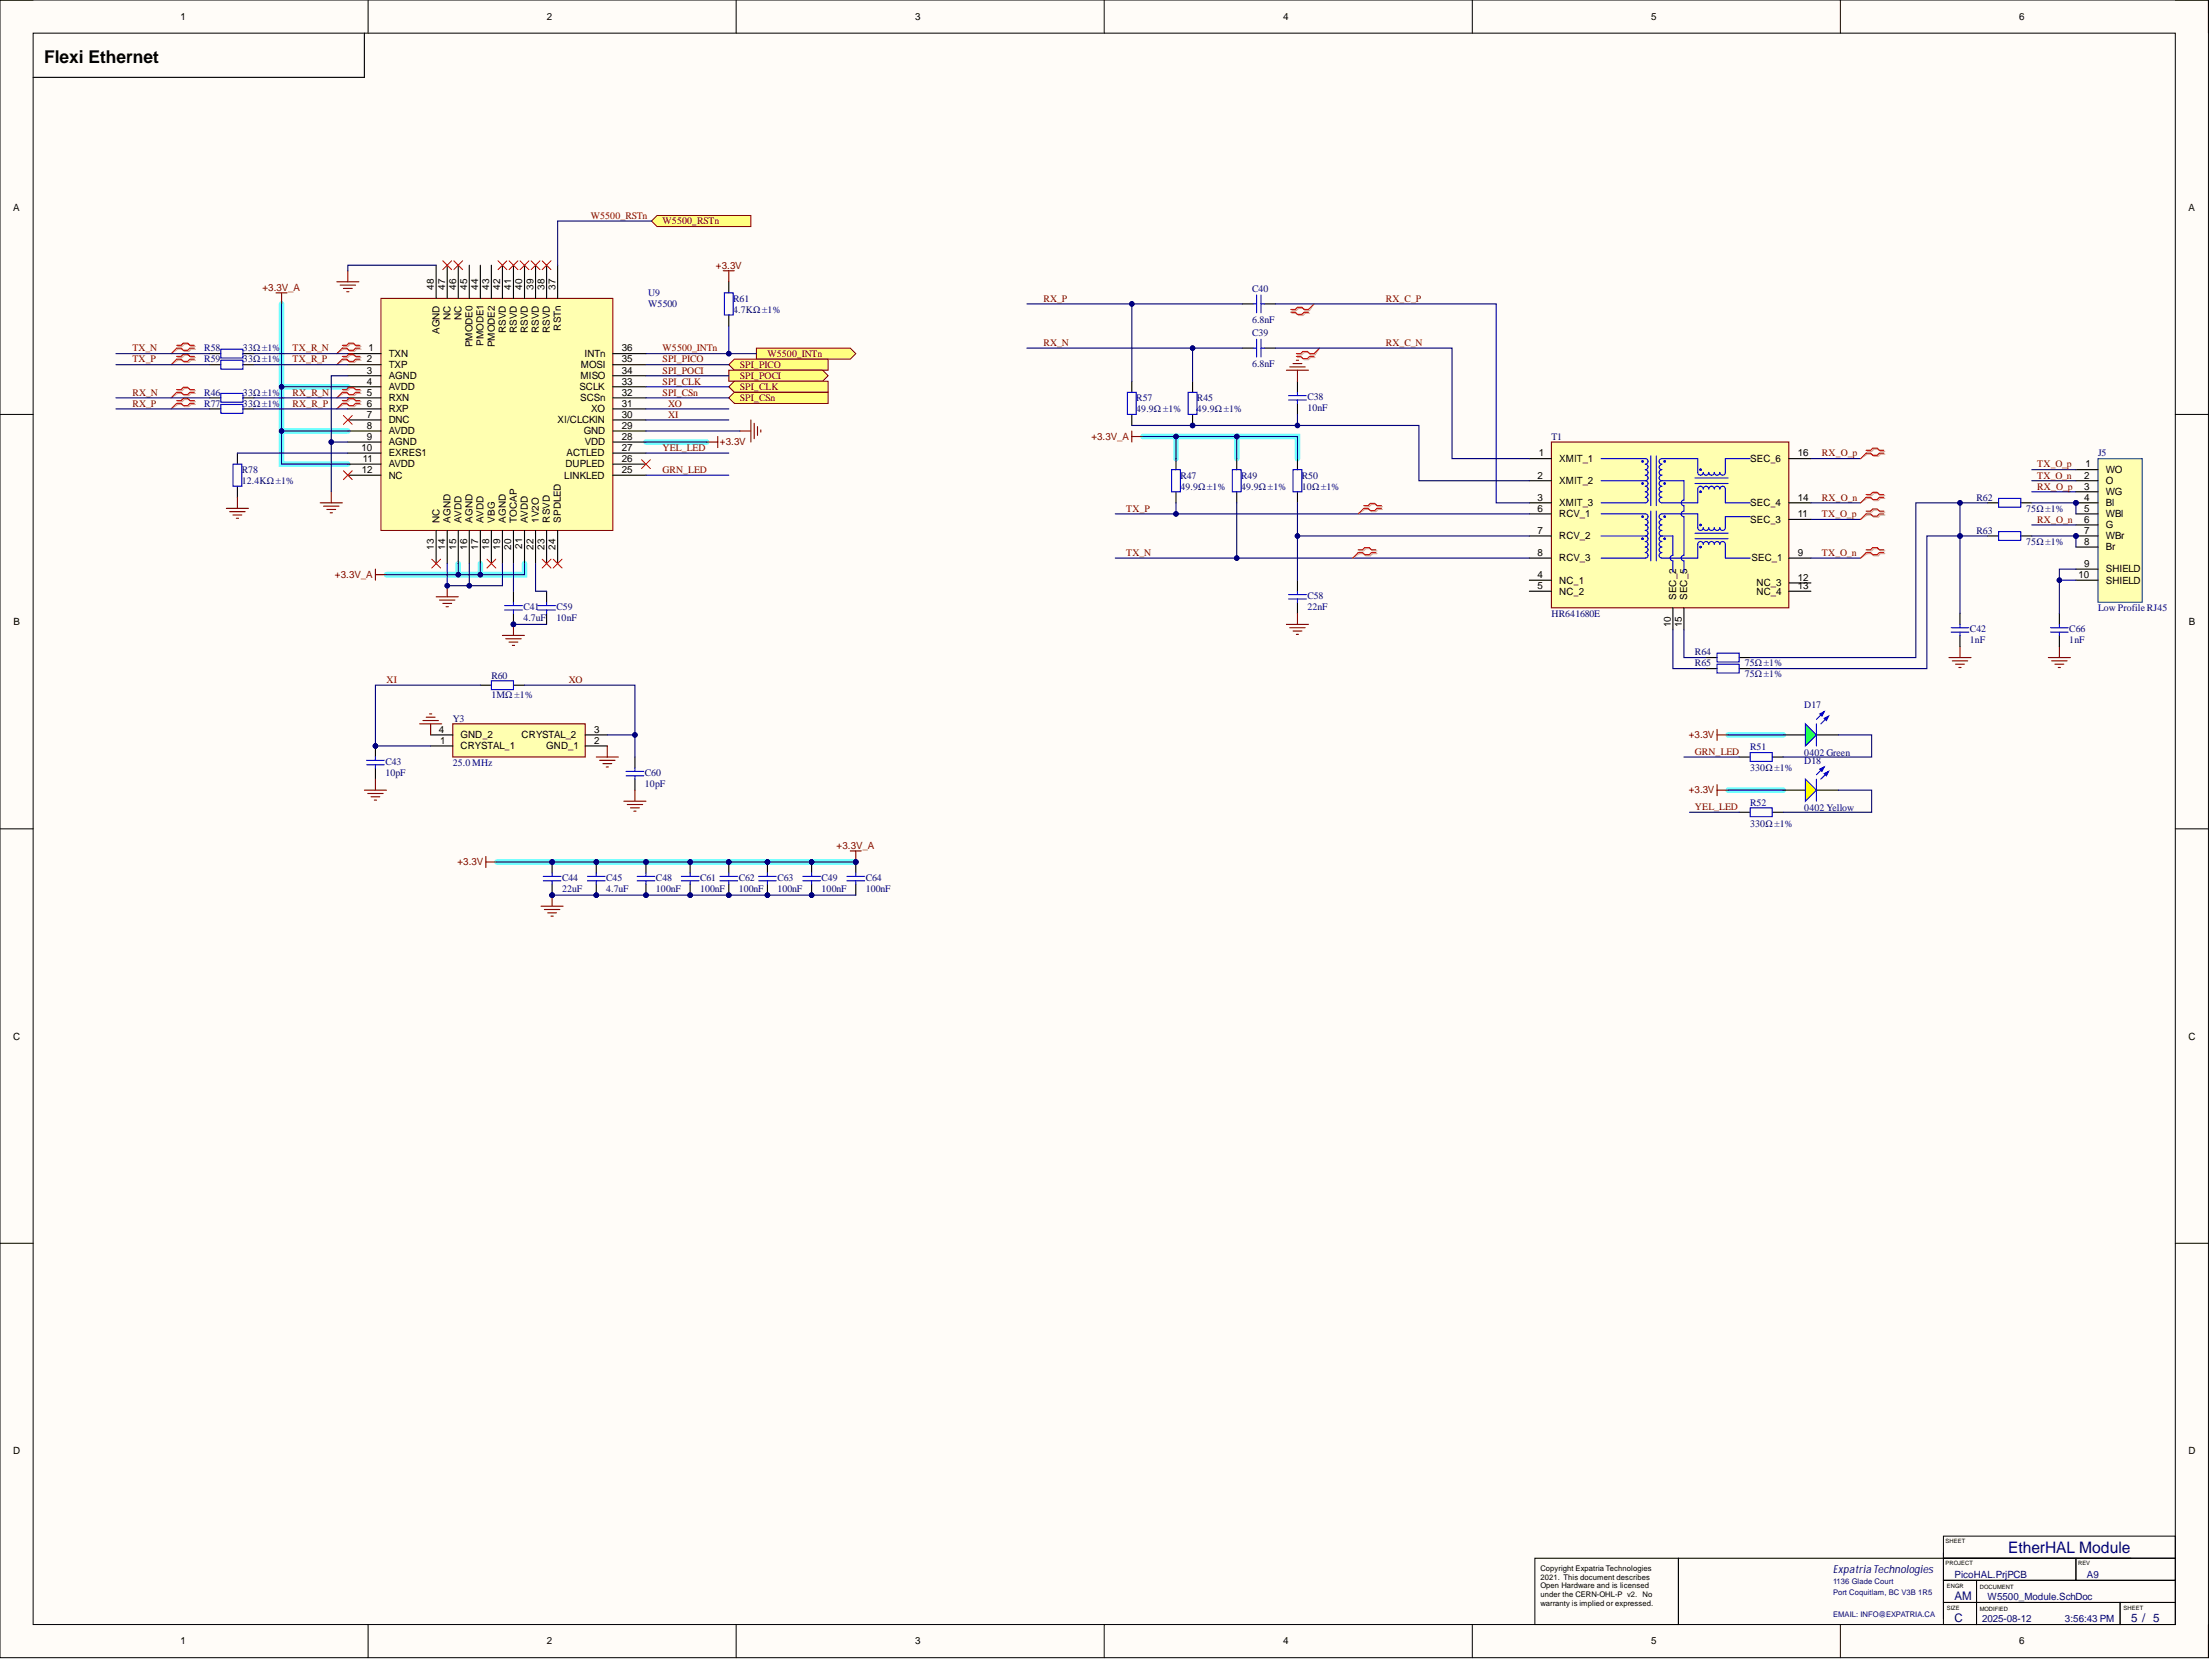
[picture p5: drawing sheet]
<svg xmlns="http://www.w3.org/2000/svg" width="508mm" height="381mm" viewBox="0 0 508 381" stroke-linecap="round" stroke-linejoin="round" font-family="sans-serif">
<defs><g id="words">
<text font-size="4.1" x="10.1" y="14.4">Flexi Ethernet</text>
<text font-size="3.6" fill="#000080" x="461.1" y="356.4">EtherHAL Module</text>
<g font-size="2.7" fill="#000080">
<text x="448.7" y="367.2">AM</text>
<text x="448.7" y="372.3">C</text>
<text x="489.3" y="372.3">5 / 5</text>
</g>
<text font-size="2.6" fill="#000080" x="420.9" y="360.9">ExpatriaTechnologies</text>
<g font-size="2.3">
<text x="41.4" y="4.6">1</text>
<text x="125.6" y="4.6">2</text>
<text x="210.1" y="4.6">3</text>
<text x="294.6" y="4.6">4</text>
<text x="379.1" y="4.6">5</text>
<text x="463.6" y="4.6">6</text>
<text x="3" y="48.4">A</text>
<text x="502.5" y="48.4">A</text>
<text x="84.3" y="83.2">2</text>
<text x="84.6" y="80.7">1</text>
<text x="89.2" y="81.9">TXN</text>
<text x="134.2" y="81.9">INTn</text>
<text x="142.7" y="83.2">35</text>
<text x="142.7" y="80.7">36</text>
<text x="84.3" y="85.7">3</text>
<text x="84.3" y="88.3">4</text>
<text x="89.2" y="84.5">TXP</text>
<text x="89.2" y="87">AGND</text>
<text x="89.2" y="89.5">AVDD</text>
<text x="133" y="89.5">SCLK</text>
<text x="133.3" y="87">MISO</text>
<text x="133.4" y="84.5">MOSI</text>
<text x="142.7" y="88.3">33</text>
<text x="142.7" y="85.7">34</text>
<text x="84.3" y="90.8">5</text>
<text x="84.3" y="93.3">6</text>
<text x="84.3" y="95.9">7</text>
<text x="89.2" y="92.1">RXN</text>
<text x="89.2" y="94.6">RXP</text>
<text x="133.2" y="92.1">SCSn</text>
<text x="135.7" y="94.6">XO</text>
<text x="142.7" y="95.9">30</text>
<text x="142.7" y="93.3">31</text>
<text x="142.7" y="90.8">32</text>
<text x="84.3" y="98.4">8</text>
<text x="84.3" y="101">9</text>
<text x="89.2" y="97.1">DNC</text>
<text x="89.2" y="99.7">AVDD</text>
<text x="128" y="97.1">XI/CLCKIN</text>
<text x="134" y="99.7">GND</text>
<text x="142.7" y="101">28</text>
<text x="142.7" y="98.4">29</text>
<text x="83" y="103.5">10</text>
<text x="83.3" y="106">11</text>
<text x="89.2" y="104.8">EXRES1</text>
<text x="89.2" y="107.3">AVDD</text>
<text x="89.2" y="102.2">AGND</text>
<text x="129.8" y="107.3">DUPLED</text>
<text x="130.1" y="104.8">ACTLED</text>
<text x="134.3" y="102.2">VDD</text>
<text x="142.7" y="106">26</text>
<text x="142.7" y="103.5">27</text>
<text x="353.3" y="104.8">1</text>
<text x="358" y="106">XMIT_1</text>
<text x="401.8" y="106">SEC_6</text>
<text x="412.7" y="104.8">16</text>
<text x="478.8" y="107.3">1</text>
<text x="83.1" y="108.6">12</text>
<text x="89.2" y="109.8">NC</text>
<text x="129.6" y="109.8">LINKLED</text>
<text x="142.7" y="108.6">25</text>
<text x="353" y="109.8">2</text>
<text x="358" y="111.1">XMIT_2</text>
<text x="478.5" y="109.8">2</text>
<text x="478.5" y="112.4">3</text>
<text x="483.5" y="108.6">WO</text>
<text x="483.5" y="111.1">O</text>
<text x="483.5" y="113.6">WG</text>
<text x="353" y="114.9">3</text>
<text x="353" y="117.4">6</text>
<text x="358" y="116.2">XMIT_3</text>
<text x="358" y="118.7">RCV_1</text>
<text x="401.8" y="120">SEC_3</text>
<text x="401.8" y="116.2">SEC_4</text>
<text x="412.7" y="118.7">11</text>
<text x="412.7" y="114.9">14</text>
<text x="478.5" y="114.9">4</text>
<text x="478.5" y="117.4">5</text>
<text x="478.5" y="120">6</text>
<text x="483.5" y="116.2">Bl</text>
<text x="483.5" y="118.7">WBl</text>
<text x="353" y="122.5">7</text>
<text x="358" y="123.8">RCV_2</text>
<text x="478.5" y="122.5">7</text>
<text x="478.5" y="125">8</text>
<text x="483.5" y="121.2">G</text>
<text x="483.5" y="123.8">WBr</text>
<text x="353" y="127.6">8</text>
<text x="358" y="128.9">RCV_3</text>
<text x="402.2" y="128.9">SEC_1</text>
<text x="412.7" y="127.6">9</text>
<text x="478.5" y="130.1">9</text>
<text x="483.5" y="126.3">Br</text>
<text x="483.5" y="131.4">SHIELD</text>
<text x="353" y="132.7">4</text>
<text x="353" y="135.2">5</text>
<text x="358" y="133.9">NC_1</text>
<text x="358" y="136.5">NC_2</text>
<text x="403.3" y="134.6">NC_3</text>
<text x="403.3" y="136.5">NC_4</text>
<text x="412.7" y="133.3">12</text>
<text x="412.7" y="135.2">13</text>
<text x="477.2" y="132.7">10</text>
<text x="483.5" y="133.9">SHIELD</text>
<text x="3.1" y="143.5">B</text>
<text x="502.6" y="143.5">B</text>
<text x="100.7" y="168.2">4</text>
<text x="101.1" y="170.7">1</text>
<text x="105.7" y="172">CRYSTAL_1</text>
<text x="105.7" y="169.4">GND_2</text>
<text x="119.8" y="169.4">CRYSTAL_2</text>
<text x="125.4" y="172">GND_1</text>
<text x="136.4" y="170.7">2</text>
<text x="136.4" y="168.2">3</text>
<text x="3" y="238.6">C</text>
<text x="502.5" y="238.6">C</text>
<text x="3" y="333.7">D</text>
<text x="502.5" y="333.7">D</text>
<text x="41.4" y="377.4">1</text>
<text x="125.6" y="377.4">2</text>
<text x="210.1" y="377.4">3</text>
<text x="294.6" y="377.4">4</text>
<text x="379.1" y="377.4">5</text>
<text x="463.6" y="377.4">6</text>
</g>
<g font-size="2.3" fill="#800000">
<text x="135.6" y="50.2">W5500_RSTn</text>
<text x="152.1" y="51.5">W5500_RSTn</text>
<text x="164.4" y="61.6">+3.3V</text>
<text x="60.3" y="66.7">+3.3V_A</text>
<text x="239.6" y="69.2">RX_P</text>
<text x="318.2" y="69.2">RX_C_P</text>
<text x="30.4" y="80.7">TX_N</text>
<text x="30.4" y="83.2">TX_P</text>
<text x="67.2" y="80.7">TX_R_N</text>
<text x="67.2" y="83.2">TX_R_P</text>
<text x="152.1" y="83.2">SPI_PICO</text>
<text x="152.1" y="80.7">W5500_INTn</text>
<text x="176.2" y="81.9">W5500_INTn</text>
<text x="239.6" y="79.4">RX_N</text>
<text x="318.2" y="79.4">RX_C_N</text>
<text x="152.1" y="85.7">SPI_POCI</text>
<text x="152.1" y="88.3">SPI_CLK</text>
<text x="169.9" y="84.5">SPI_PICO</text>
<text x="169.9" y="87">SPI_POCI</text>
<text x="169.9" y="89.5">SPI_CLK</text>
<text x="30.4" y="90.8">RX_N</text>
<text x="30.4" y="93.3">RX_P</text>
<text x="67.2" y="90.8">RX_R_N</text>
<text x="67.2" y="93.3">RX_R_P</text>
<text x="152.1" y="90.8">SPI_CSn</text>
<text x="153.4" y="95.9">XI</text>
<text x="153.4" y="93.3">XO</text>
<text x="169.9" y="92.1">SPI_CSn</text>
<text x="250.6" y="101">+3.3V_A</text>
<text x="152.1" y="103.5">YEL_LED</text>
<text x="165.3" y="102.2">+3.3V</text>
<text x="418.3" y="104.8">RX_O_p</text>
<text x="467.8" y="107.3">TX_O_p</text>
<text x="152.1" y="108.6">GRN_LED</text>
<text x="467.8" y="109.8">TX_O_n</text>
<text x="467.8" y="112.4">RX_O_p</text>
<text x="258.6" y="117.4">TX_P</text>
<text x="418.3" y="118.7">TX_O_p</text>
<text x="418.3" y="114.9">RX_O_n</text>
<text x="467.8" y="120">RX_O_n</text>
<text x="258.6" y="127.6">TX_N</text>
<text x="418.3" y="127.6">TX_O_n</text>
<text x="76.9" y="132.7">+3.3V_A</text>
<text x="88.7" y="156.8">XI</text>
<text x="130.6" y="156.8">XO</text>
<text x="387.7" y="169.4">+3.3V</text>
<text x="389.2" y="173.2">GRN_LED</text>
<text x="387.7" y="182.1">+3.3V</text>
<text x="389.2" y="185.9">YEL_LED</text>
<text x="192.1" y="194.8">+3.3V_A</text>
<text x="105" y="198.6">+3.3V</text>
</g>
<g font-size="2.3" fill="#000080">
<text x="148.8" y="68">U9</text>
<text x="148.8" y="70.5">W5500</text>
<text x="168.3" y="69.2">R61</text>
<text x="168.3" y="71.8">4.7KΩ ±1%</text>
<text x="287.5" y="67">C40</text>
<text x="287.5" y="77.1">C39</text>
<text x="287.5" y="74.1">6.8nF</text>
<text x="46.9" y="80.7">R58</text>
<text x="46.9" y="83.2">R59</text>
<text x="55.8" y="80.7">33Ω ±1%</text>
<text x="55.8" y="83.2">33Ω ±1%</text>
<text x="287.5" y="84.2">6.8nF</text>
<text x="46.9" y="90.8">R46</text>
<text x="46.9" y="93.3">R77</text>
<text x="55.8" y="90.8">33Ω ±1%</text>
<text x="55.8" y="93.3">33Ω ±1%</text>
<text x="260.9" y="92.1">R57</text>
<text x="260.9" y="94.6">49.9Ω ±1%</text>
<text x="274.8" y="92.1">R45</text>
<text x="274.8" y="94.6">49.9Ω ±1%</text>
<text x="300.2" y="91.8">C38</text>
<text x="300.2" y="94.4">10nF</text>
<text x="356.2" y="101">T1</text>
<text x="481.7" y="104.8">J5</text>
<text x="55.5" y="108.6">R78</text>
<text x="55.5" y="111.1">12.4KΩ ±1%</text>
<text x="271" y="109.8">R47</text>
<text x="271" y="112.4">49.9Ω ±1%</text>
<text x="285" y="109.8">R49</text>
<text x="285" y="112.4">49.9Ω ±1%</text>
<text x="298.9" y="109.8">R50</text>
<text x="298.9" y="112.4">10Ω ±1%</text>
<text x="453.8" y="114.9">R62</text>
<text x="465.2" y="117.4">75Ω ±1%</text>
<text x="453.8" y="122.5">R63</text>
<text x="465.2" y="125">75Ω ±1%</text>
<text x="300.2" y="137.5">C58</text>
<text x="120.2" y="140">C41</text>
<text x="120.2" y="142.5">4.7uF</text>
<text x="127.8" y="140">C59</text>
<text x="127.8" y="142.5">10nF</text>
<text x="300.2" y="140">22nF</text>
<text x="356.2" y="141.5">HR641680E</text>
<text x="481.7" y="140.3">Low Profile RJ45</text>
<text x="452.3" y="145.1">C42</text>
<text x="452.3" y="147.6">1nF</text>
<text x="475.1" y="145.1">C66</text>
<text x="475.1" y="147.6">1nF</text>
<text x="112.8" y="155.7">R60</text>
<text x="389.2" y="152.9">R65</text>
<text x="389.2" y="150.4">R64</text>
<text x="400.6" y="155.5">75Ω ±1%</text>
<text x="400.6" y="152.9">75Ω ±1%</text>
<text x="112.8" y="160.3">1MΩ ±1%</text>
<text x="103.9" y="165.6">Y3</text>
<text x="414.3" y="162.6">D17</text>
<text x="401.8" y="172.2">R51</text>
<text x="414.3" y="173.5">0402 Green</text>
<text x="88.5" y="175.5">C43</text>
<text x="88.5" y="178.1">10pF</text>
<text x="103.9" y="175.8">25.0 MHz</text>
<text x="148.1" y="178.1">C60</text>
<text x="401.8" y="177">330Ω ±1%</text>
<text x="414.3" y="175.3">D18</text>
<text x="148.1" y="180.6">10pF</text>
<text x="401.8" y="184.9">R52</text>
<text x="401.8" y="189.7">330Ω ±1%</text>
<text x="414.3" y="186.2">0402 Yellow</text>
<text x="129" y="202.2">C44</text>
<text x="139.2" y="202.2">C45</text>
<text x="150.6" y="202.2">C48</text>
<text x="160.7" y="202.2">C61</text>
<text x="169.6" y="202.2">C62</text>
<text x="178.5" y="202.2">C63</text>
<text x="188.6" y="202.2">C49</text>
<text x="198.8" y="202.2">C64</text>
<text x="129" y="204.7">22uF</text>
<text x="139.2" y="204.7">4.7uF</text>
<text x="150.6" y="204.7">100nF</text>
<text x="160.7" y="204.7">100nF</text>
<text x="169.6" y="204.7">100nF</text>
<text x="178.5" y="204.7">100nF</text>
<text x="188.6" y="204.7">100nF</text>
<text x="198.8" y="204.7">100nF</text>
<text x="448.7" y="362.2">PicoHAL.PrjPCB</text>
<text x="479.2" y="362.2">A9</text>
<text x="456.4" y="367.3">W5500_Module.SchDoc</text>
<text x="455.1" y="372.4">2025-08-12</text>
<text x="474.1" y="372.4">3:56:43 PM</text>
</g>
<g font-size="2.2">
<text x="99.6" y="66.5" transform="rotate(-90 99.6 66.5)">48</text>
<text x="102.2" y="66.5" transform="rotate(-90 102.2 66.5)">47</text>
<text x="104.7" y="66.5" transform="rotate(-90 104.7 66.5)">46</text>
<text x="107.2" y="66.5" transform="rotate(-90 107.2 66.5)">45</text>
<text x="109.8" y="66.5" transform="rotate(-90 109.8 66.5)">44</text>
<text x="112.3" y="66.5" transform="rotate(-90 112.3 66.5)">43</text>
<text x="114.8" y="66.5" transform="rotate(-90 114.8 66.5)">42</text>
<text x="117.4" y="66.5" transform="rotate(-90 117.4 66.5)">41</text>
<text x="119.9" y="66.5" transform="rotate(-90 119.9 66.5)">40</text>
<text x="122.5" y="66.5" transform="rotate(-90 122.5 66.5)">39</text>
<text x="125" y="66.5" transform="rotate(-90 125 66.5)">38</text>
<text x="127.5" y="66.5" transform="rotate(-90 127.5 66.5)">37</text>
<text x="100.9" y="76.7" transform="rotate(-90 100.9 76.7)">AGND</text>
<text x="103.4" y="73.5" transform="rotate(-90 103.4 73.5)">NC</text>
<text x="106" y="73.5" transform="rotate(-90 106 73.5)">NC</text>
<text x="116.1" y="76.4" transform="rotate(-90 116.1 76.4)">RSVD</text>
<text x="118.7" y="76.4" transform="rotate(-90 118.7 76.4)">RSVD</text>
<text x="121.2" y="76.4" transform="rotate(-90 121.2 76.4)">RSVD</text>
<text x="123.7" y="76.4" transform="rotate(-90 123.7 76.4)">RSVD</text>
<text x="126.3" y="76.4" transform="rotate(-90 126.3 76.4)">RSVD</text>
<text x="128.8" y="75.9" transform="rotate(-90 128.8 75.9)">RSTn</text>
<text x="108.5" y="79.7" transform="rotate(-90 108.5 79.7)">PMODE0</text>
<text x="111" y="79.4" transform="rotate(-90 111 79.4)">PMODE1</text>
<text x="113.6" y="79.7" transform="rotate(-90 113.6 79.7)">PMODE2</text>
<text x="100.9" y="120" transform="rotate(-90 100.9 120)">NC</text>
<text x="103.4" y="120" transform="rotate(-90 103.4 120)">AGND</text>
<text x="106" y="120" transform="rotate(-90 106 120)">AVDD</text>
<text x="108.5" y="120" transform="rotate(-90 108.5 120)">AGND</text>
<text x="111" y="120" transform="rotate(-90 111 120)">AVDD</text>
<text x="113.6" y="120" transform="rotate(-90 113.6 120)">VBG</text>
<text x="116.1" y="120" transform="rotate(-90 116.1 120)">AGND</text>
<text x="118.7" y="120" transform="rotate(-90 118.7 120)">TOCAP</text>
<text x="121.2" y="120" transform="rotate(-90 121.2 120)">AVDD</text>
<text x="123.7" y="120" transform="rotate(-90 123.7 120)">1V2O</text>
<text x="126.3" y="120" transform="rotate(-90 126.3 120)">RSVD</text>
<text x="128.8" y="120" transform="rotate(-90 128.8 120)">SPDLED</text>
<text x="119.9" y="125.9" transform="rotate(-90 119.9 125.9)">21</text>
<text x="99.6" y="126.2" transform="rotate(-90 99.6 126.2)">13</text>
<text x="102.2" y="126.2" transform="rotate(-90 102.2 126.2)">14</text>
<text x="104.7" y="126.2" transform="rotate(-90 104.7 126.2)">15</text>
<text x="107.2" y="126.2" transform="rotate(-90 107.2 126.2)">16</text>
<text x="109.8" y="126.2" transform="rotate(-90 109.8 126.2)">17</text>
<text x="112.3" y="126.2" transform="rotate(-90 112.3 126.2)">18</text>
<text x="114.8" y="126.2" transform="rotate(-90 114.8 126.2)">19</text>
<text x="117.4" y="126.2" transform="rotate(-90 117.4 126.2)">20</text>
<text x="122.5" y="126.1" transform="rotate(-90 122.5 126.1)">22</text>
<text x="125" y="126.2" transform="rotate(-90 125 126.2)">23</text>
<text x="127.5" y="126.2" transform="rotate(-90 127.5 126.2)">24</text>
<text x="384.9" y="137.7" transform="rotate(-90 384.9 137.7)">SEC_2</text>
<text x="387.4" y="137.7" transform="rotate(-90 387.4 137.7)">SEC_5</text>
<text x="383.6" y="144" transform="rotate(-90 383.6 144)">10</text>
<text x="386.1" y="144" transform="rotate(-90 386.1 144)">15</text>
</g>
<g font-size="1.8">
<text x="353.7" y="360.5">Copyright Expatria Technologies</text>
<text x="353.7" y="362.5">2021. This document describes</text>
<text x="353.7" y="364.6">Open Hardware and is licensed</text>
<text x="353.7" y="366.6">under the CERN-OHL-P v2. No</text>
<text x="353.7" y="368.6">warranty is implied or expressed.</text>
</g>
<g font-size="1.8" fill="#000080">
<text x="420.9" y="363.6">1136 Glade Court</text>
<text x="420.9" y="366.1">Port Coquitlam, BC V3B 1R5</text>
<text x="420.9" y="371.2">EMAIL: INFO@EXPATRIA.CA</text>
</g>
<g font-size="1.4">
<text x="446.7" y="354.1">SHEET</text>
<text x="446.7" y="359.2">PROJECT</text>
<text x="477.1" y="359.2">REV</text>
<text x="447" y="364.5">ENGR</text>
<text x="454.6" y="364.7">DOCUMENT</text>
<text x="447" y="369.6">SIZE</text>
<text x="454.6" y="369.8">MODIFIED</text>
<text x="487.5" y="369.6">SHEET</text>
</g>
</g></defs>
<path d="M0 0h507.1v380.5h-507.1z" fill-rule="evenodd" fill="#fffcf8"/>
<path d="M0 0h507.1v380.5h-507.1z" fill="none" stroke="#000" stroke-width=".23"/>
<path d="M7.6 7.6h491.9v365.3h-491.9z" fill-rule="evenodd" fill="#fffcf8"/>
<g fill="none" stroke="#000" stroke-width=".23">
<path d="M0 0h7.6M84.5 0v7.6M169 0v7.6M253.5 0v7.6M338 0v7.6M422.5 0v7.6M499.5 0h7.6v7.6M7.6 7.6h491.9v365.3h-491.9zM0 95.1h7.6M499.5 95.1h7.6M0 190.2h7.6M499.5 190.2h7.6"/>
<path d="M0 285.4h7.6M499.5 285.4h7.6M352.4 357.6h33v15.3h-33zM446.2 352.6h53.3v5h-53.3zM446.2 357.6h30.4v5.1h-30.4zM446.2 356.4v15.2M476.6 357.6h22.9v5.1h-22.9zM489.3 357.6h-103.9v15.3M84.5 372.9v7.6M169 372.9v7.6M253.5 372.9v7.6M338 372.9v7.6"/>
<path d="M422.5 372.9v7.6M446.2 367.8h7.6v5.1h-7.6zM446.2 362.7h7.6v5.1h-7.6zM453.8 367.8h33v5.1h-33zM453.8 362.7h45.7v5.1h-45.7zM486.8 367.8h12.7v5.1h-12.7zM507.1 372.9v7.6"/>
</g>
<g fill="none" stroke="#6effff" stroke-width="1.3">
<path d="M64.7 69.8v19h15.2M64.7 88.8v10.1h15.2M64.7 98.9v7.6h15.2M148.3 101.5h14M262.4 100.2h7.6v5.1M270 100.2h14v5.1M284 100.2h13.9v5.1M105.2 129.4v2.5M110.3 129.4v2.5M120.4 129.4v2.5h-31.7M396.8 168.7h12.7M114.1 197.8h82.4"/>
<path d="M396.8 181.4h12.7"/>
</g>
<path d="M83.7 7.6v10.2h-76.1" fill="none" stroke="#000" stroke-width=".26"/>
<path d="M87.5 68.5h53.2v53.3h-53.2z" fill-rule="evenodd" fill="#ffffb0"/>
<path d="M87.5 68.5h53.2v53.3h-53.2z" fill="none" stroke="#800000" stroke-width=".23"/>
<g fill="none" stroke="#000" stroke-width=".26">
<path d="M100.1 60.9v7.6M102.7 60.9v7.6M105.2 60.9v7.6M107.8 60.9v7.6M110.3 60.9v7.6M112.8 60.9v7.6M115.4 60.9v7.6M117.9 60.9v7.6M120.4 60.9v7.6M123 60.9v7.6M125.5 60.9v7.6M128 60.9v7.6"/>
<path d="M79.9 83.7h7.6M79.9 86.2h7.6M79.9 88.8h7.6M79.9 91.3h7.6M79.9 93.8h7.6M79.9 96.4h7.6M79.9 98.9h7.6M79.9 81.2h7.6M140.7 83.7h7.6M140.7 86.2h7.6M140.7 88.8h7.6M140.7 91.3h7.6"/>
<path d="M140.7 93.8h7.6M140.7 96.4h7.6M140.7 98.9h7.6M140.7 81.2h7.6M79.9 104h7.6M79.9 106.5h7.6M79.9 109.1h7.6M79.9 101.5h7.6M140.7 104h7.6M140.7 106.5h7.6M140.7 109.1h7.6M140.7 101.5h7.6"/>
<path d="M100.1 121.8v7.6M102.7 121.8v7.6M105.2 121.8v7.6M107.8 121.8v7.6M110.3 121.8v7.6M112.8 121.8v7.6M115.4 121.8v7.6M117.9 121.8v7.6M120.4 121.8v7.6M123 121.8v7.6M125.5 121.8v7.6M128 121.8v7.6"/>
</g>
<path d="M447.5 150.9h5.1M448.2 151.7h3.6M449 152.4h2M449.8 153.2h.5M450 148.4v2.5" fill="none" stroke="#800000" stroke-width=".26"/>
<circle cx="126.8" cy="205.5" r=".51" fill="#000080"/>
<circle cx="126.8" cy="205.5" r=".51" fill="none" stroke="#000080" stroke-width=".23"/>
<circle cx="126.8" cy="197.8" r=".51" fill="#000080"/>
<circle cx="126.8" cy="197.8" r=".51" fill="none" stroke="#000080" stroke-width=".23"/>
<path d="M126.8 202.9v2.6" fill="none" stroke="#000" stroke-width=".26"/>
<circle cx="126.8" cy="205.5" r=".51" fill="#000080"/>
<circle cx="126.8" cy="205.5" r=".51" fill="none" stroke="#000080" stroke-width=".23"/>
<path d="M126.8 197.8v2.6" fill="none" stroke="#000" stroke-width=".26"/>
<circle cx="126.8" cy="197.8" r=".51" fill="#000080"/>
<circle cx="126.8" cy="197.8" r=".51" fill="none" stroke="#000080" stroke-width=".23"/>
<path d="M124.7 201.1h4.1M124.7 202.2h4.1M126.8 200.4v.7M126.8 202.2v.7" fill="none" stroke="#00f" stroke-width=".26"/>
<circle cx="136.9" cy="205.5" r=".51" fill="#000080"/>
<circle cx="136.9" cy="205.5" r=".51" fill="none" stroke="#000080" stroke-width=".23"/>
<circle cx="136.9" cy="197.8" r=".51" fill="#000080"/>
<circle cx="136.9" cy="197.8" r=".51" fill="none" stroke="#000080" stroke-width=".23"/>
<path d="M136.9 202.9v2.6" fill="none" stroke="#000" stroke-width=".26"/>
<circle cx="136.9" cy="205.5" r=".51" fill="#000080"/>
<circle cx="136.9" cy="205.5" r=".51" fill="none" stroke="#000080" stroke-width=".23"/>
<path d="M136.9 197.8v2.6" fill="none" stroke="#000" stroke-width=".26"/>
<circle cx="136.9" cy="197.8" r=".51" fill="#000080"/>
<circle cx="136.9" cy="197.8" r=".51" fill="none" stroke="#000080" stroke-width=".23"/>
<path d="M134.9 201.1h4M134.9 202.2h4M136.9 200.4v.7M136.9 202.2v.7" fill="none" stroke="#00f" stroke-width=".26"/>
<path d="M111.6 196.6v2.5M111.6 197.8h2.5M195.2 195.3h2.6M196.5 195.3v2.5" fill="none" stroke="#800000" stroke-width=".26"/>
<circle cx="196.5" cy="197.8" r=".51" fill="#000080"/>
<circle cx="196.5" cy="197.8" r=".51" fill="none" stroke="#000080" stroke-width=".23"/>
<path d="M124.2 208h5.1M125 208.8h3.5M125.8 209.5h2M126.5 210.3h.5M126.8 205.5v2.5" fill="none" stroke="#800000" stroke-width=".26"/>
<circle cx="126.8" cy="205.5" r=".51" fill="#000080"/>
<circle cx="126.8" cy="205.5" r=".51" fill="none" stroke="#000080" stroke-width=".23"/>
<path d="M103.9 166.1h30.5v7.6h-30.5z" fill-rule="evenodd" fill="#ffffb0"/>
<path d="M103.9 166.1h30.5v7.6h-30.5z" fill="none" stroke="#800000" stroke-width=".26"/>
<path d="M98.9 171.2h5M98.9 168.7h5M134.4 171.2h5M134.4 168.7h5M145.8 173.7v2.6M145.8 178.8v2.6" fill="none" stroke="#000" stroke-width=".26"/>
<path d="M143.8 177h4M143.8 178.1h4M145.8 176.3v.7M145.8 178.1v.7" fill="none" stroke="#00f" stroke-width=".26"/>
<circle cx="86.2" cy="171.2" r=".51" fill="#000080"/>
<circle cx="86.2" cy="171.2" r=".51" fill="none" stroke="#000080" stroke-width=".23"/>
<path d="M86.2 171.2v2.5M86.2 176.3v2.5" fill="none" stroke="#000" stroke-width=".26"/>
<circle cx="86.2" cy="171.2" r=".51" fill="#000080"/>
<circle cx="86.2" cy="171.2" r=".51" fill="none" stroke="#000080" stroke-width=".23"/>
<path d="M112.8 156.2h5.1v2.1h-5.1zM84.2 174.5h4M84.2 175.5h4M86.2 173.7v.8M86.2 175.5v.8" fill="none" stroke="#00f" stroke-width=".26"/>
<g fill="none" stroke="#800000" stroke-width=".26">
<path d="M86.2 178.8v2.6M96.3 166.1h5.1M97.1 165.4h3.6M97.9 164.6h2M98.6 163.9h.5M98.9 166.1v2.6M136.9 173.7h5.1M137.7 174.5h3.5M138.4 175.3h2.1M139.2 176h.5M139.4 171.2v2.5M83.7 181.4h5"/>
<path d="M84.4 182.1h3.6M85.2 182.9h2M85.9 183.6h.6M143.2 183.9h5.1M144 184.7h3.6M144.8 185.4h2M145.5 186.2h.5M145.8 181.4v2.5"/>
</g>
<path d="M110.3 157.3h2.5M117.9 157.3h2.5" fill="none" stroke="#000" stroke-width=".26"/>
<circle cx="148.3" cy="205.5" r=".51" fill="#000080"/>
<circle cx="148.3" cy="205.5" r=".51" fill="none" stroke="#000080" stroke-width=".23"/>
<circle cx="148.3" cy="197.8" r=".51" fill="#000080"/>
<circle cx="148.3" cy="197.8" r=".51" fill="none" stroke="#000080" stroke-width=".23"/>
<path d="M148.3 202.9v2.6" fill="none" stroke="#000" stroke-width=".26"/>
<circle cx="148.3" cy="205.5" r=".51" fill="#000080"/>
<circle cx="148.3" cy="205.5" r=".51" fill="none" stroke="#000080" stroke-width=".23"/>
<path d="M148.3 197.8v2.6" fill="none" stroke="#000" stroke-width=".26"/>
<circle cx="148.3" cy="197.8" r=".51" fill="#000080"/>
<circle cx="148.3" cy="197.8" r=".51" fill="none" stroke="#000080" stroke-width=".23"/>
<path d="M146.3 201.1h4M146.3 202.2h4M148.3 200.4v.7M148.3 202.2v.7" fill="none" stroke="#00f" stroke-width=".26"/>
<circle cx="158.5" cy="205.5" r=".51" fill="#000080"/>
<circle cx="158.5" cy="205.5" r=".51" fill="none" stroke="#000080" stroke-width=".23"/>
<circle cx="158.5" cy="197.8" r=".51" fill="#000080"/>
<circle cx="158.5" cy="197.8" r=".51" fill="none" stroke="#000080" stroke-width=".23"/>
<path d="M158.5 202.9v2.6" fill="none" stroke="#000" stroke-width=".26"/>
<circle cx="158.5" cy="205.5" r=".51" fill="#000080"/>
<circle cx="158.5" cy="205.5" r=".51" fill="none" stroke="#000080" stroke-width=".23"/>
<path d="M158.5 197.8v2.6" fill="none" stroke="#000" stroke-width=".26"/>
<circle cx="158.5" cy="197.8" r=".51" fill="#000080"/>
<circle cx="158.5" cy="197.8" r=".51" fill="none" stroke="#000080" stroke-width=".23"/>
<path d="M156.4 201.1h4.1M156.4 202.2h4.1M158.5 200.4v.7M158.5 202.2v.7" fill="none" stroke="#00f" stroke-width=".26"/>
<circle cx="167.3" cy="205.5" r=".51" fill="#000080"/>
<circle cx="167.3" cy="205.5" r=".51" fill="none" stroke="#000080" stroke-width=".23"/>
<circle cx="167.3" cy="197.8" r=".51" fill="#000080"/>
<circle cx="167.3" cy="197.8" r=".51" fill="none" stroke="#000080" stroke-width=".23"/>
<path d="M167.3 202.9v2.6" fill="none" stroke="#000" stroke-width=".26"/>
<circle cx="167.3" cy="205.5" r=".51" fill="#000080"/>
<circle cx="167.3" cy="205.5" r=".51" fill="none" stroke="#000080" stroke-width=".23"/>
<path d="M167.3 197.8v2.6" fill="none" stroke="#000" stroke-width=".26"/>
<circle cx="167.3" cy="197.8" r=".51" fill="#000080"/>
<circle cx="167.3" cy="197.8" r=".51" fill="none" stroke="#000080" stroke-width=".23"/>
<path d="M165.3 201.1h4.1M165.3 202.2h4.1M167.3 200.4v.7M167.3 202.2v.7" fill="none" stroke="#00f" stroke-width=".26"/>
<circle cx="176.2" cy="205.5" r=".51" fill="#000080"/>
<circle cx="176.2" cy="205.5" r=".51" fill="none" stroke="#000080" stroke-width=".23"/>
<circle cx="176.2" cy="197.8" r=".51" fill="#000080"/>
<circle cx="176.2" cy="197.8" r=".51" fill="none" stroke="#000080" stroke-width=".23"/>
<path d="M176.2 202.9v2.6" fill="none" stroke="#000" stroke-width=".26"/>
<circle cx="176.2" cy="205.5" r=".51" fill="#000080"/>
<circle cx="176.2" cy="205.5" r=".51" fill="none" stroke="#000080" stroke-width=".23"/>
<path d="M176.2 197.8v2.6" fill="none" stroke="#000" stroke-width=".26"/>
<circle cx="176.2" cy="197.8" r=".51" fill="#000080"/>
<circle cx="176.2" cy="197.8" r=".51" fill="none" stroke="#000080" stroke-width=".23"/>
<path d="M174.2 201.1h4M174.2 202.2h4M176.2 200.4v.7M176.2 202.2v.7" fill="none" stroke="#00f" stroke-width=".26"/>
<circle cx="186.3" cy="205.5" r=".51" fill="#000080"/>
<circle cx="186.3" cy="205.5" r=".51" fill="none" stroke="#000080" stroke-width=".23"/>
<circle cx="186.3" cy="197.8" r=".51" fill="#000080"/>
<circle cx="186.3" cy="197.8" r=".51" fill="none" stroke="#000080" stroke-width=".23"/>
<path d="M186.3 202.9v2.6" fill="none" stroke="#000" stroke-width=".26"/>
<circle cx="186.3" cy="205.5" r=".51" fill="#000080"/>
<circle cx="186.3" cy="205.5" r=".51" fill="none" stroke="#000080" stroke-width=".23"/>
<path d="M186.3 197.8v2.6" fill="none" stroke="#000" stroke-width=".26"/>
<circle cx="186.3" cy="197.8" r=".51" fill="#000080"/>
<circle cx="186.3" cy="197.8" r=".51" fill="none" stroke="#000080" stroke-width=".23"/>
<path d="M184.3 201.1h4.1M184.3 202.2h4.1M186.3 200.4v.7M186.3 202.2v.7" fill="none" stroke="#00f" stroke-width=".26"/>
<circle cx="196.5" cy="197.8" r=".51" fill="#000080"/>
<circle cx="196.5" cy="197.8" r=".51" fill="none" stroke="#000080" stroke-width=".23"/>
<path d="M196.5 197.8v2.6M196.5 202.9v2.6" fill="none" stroke="#000" stroke-width=".26"/>
<circle cx="196.5" cy="197.8" r=".51" fill="#000080"/>
<circle cx="196.5" cy="197.8" r=".51" fill="none" stroke="#000080" stroke-width=".23"/>
<path d="M194.5 201.1h4M194.5 202.2h4M196.5 200.4v.7M196.5 202.2v.7" fill="none" stroke="#00f" stroke-width=".26"/>
<circle cx="117.9" cy="143.3" r=".51" fill="#000080"/>
<circle cx="117.9" cy="143.3" r=".51" fill="none" stroke="#000080" stroke-width=".23"/>
<path d="M117.9 140.8v2.5" fill="none" stroke="#000" stroke-width=".26"/>
<circle cx="117.9" cy="143.3" r=".51" fill="#000080"/>
<circle cx="117.9" cy="143.3" r=".51" fill="none" stroke="#000080" stroke-width=".23"/>
<path d="M117.9 135.7v2.5" fill="none" stroke="#000" stroke-width=".26"/>
<path d="M115.9 139h4M117.9 138.2v.8M115.9 140h4M117.9 140v.8" fill="none" stroke="#00f" stroke-width=".26"/>
<path d="M115.4 145.8h5M116.1 146.6h3.6M116.9 147.4h2M117.6 148.1h.5M117.9 143.3v2.5" fill="none" stroke="#800000" stroke-width=".26"/>
<circle cx="117.9" cy="143.3" r=".51" fill="#000080"/>
<circle cx="117.9" cy="143.3" r=".51" fill="none" stroke="#000080" stroke-width=".23"/>
<path d="M86.2 130.6v2.6M86.2 131.9h2.5M100.1 137h5.1M100.9 137.7h3.6M101.7 138.5h2M102.4 139.3h.5M102.7 134.4v2.6" fill="none" stroke="#800000" stroke-width=".26"/>
<circle cx="102.7" cy="134.4" r=".51" fill="#000080"/>
<circle cx="102.7" cy="134.4" r=".51" fill="none" stroke="#000080" stroke-width=".23"/>
<g fill="none" stroke="#000" stroke-width=".26">
<path d="M48.2 81.2h2.5M48.2 83.7h2.5M48.2 91.3h2.5M48.2 93.8h2.5M55.8 81.2h2.5M55.8 83.7h2.5M55.8 91.3h2.5M55.8 93.8h2.5M54.5 104v2.5M54.5 111.6v2.5M125.5 135.7v2.5M125.5 140.8v2.5"/>
<path d="M399.3 173.7h2.5M406.9 173.7h2.6M399.3 186.4h2.5M406.9 186.4h2.6"/>
</g>
<path d="M50.7 80.2h5.1v2h-5.1zM50.7 82.7h5.1v2h-5.1zM50.7 90.3h5.1v2h-5.1zM50.7 92.8h5.1v2.1h-5.1zM53.5 106.5h2v5.1h-2zM123.5 139h4M125.5 138.2v.8M123.5 140h4M125.5 140v.8M401.8 172.7h5.1v2.1h-5.1zM401.8 185.4h5.1v2h-5.1z" fill="none" stroke="#00f" stroke-width=".26"/>
<g fill="none" stroke="#f00" stroke-width=".23">
<path d="M101.7 59.9l2 2M103.7 59.9l-2 2M104.2 59.9l2 2M106.2 59.9l-2 2M114.3 59.9l2.1 2M116.4 59.9l-2.1 2M116.9 59.9l2 2M118.9 59.9l-2 2M119.4 59.9l2 2M121.4 59.9l-2 2M121.9 59.9l2.1 2M124 59.9l-2.1 2"/>
<path d="M124.5 59.9l2 2M126.5 59.9l-2 2M40.6 79.9l-1.3 1.3M78.6 79.9l-1.3 1.3M40.6 82.4l-1.3 1.3M40.6 90l-1.3 1.3M40.6 92.6l-1.3 1.2M78.6 82.4l-1.3 1.3M78.6 90l-1.3 1.3M78.6 92.6l-1.3 1.2M78.8 95.4l2.1 2M80.9 95.4l-2.1 2"/>
<path d="M78.8 108.1l2.1 2M80.9 108.1l-2.1 2M147.3 105.5l2 2M149.3 105.5l-2 2M99.1 128.3l2.1 2.1M101.2 128.3l-2.1 2.1M111.8 128.3l2 2.1M113.8 128.3l-2 2.1M124.5 128.3l2 2.1M126.5 128.3l-2 2.1M127 128.3l2 2.1M129 128.3l-2 2.1"/>
</g>
<g fill="none" stroke="#800000" stroke-width=".26">
<path d="M63.4 67.2h2.5M64.7 67.2v2.6M77.3 64.7h5.1M78.1 65.4h3.5M78.8 66.2h2.1M79.6 67h.5M79.9 62.1v2.6M169.9 98.9h2.5M172.4 96.4v5.1M173.2 97.1v3.6M173.9 97.9v2M174.7 98.7v.5"/>
<path d="M52 116.7h5M52.7 117.4h3.6M53.5 118.2h2M54.3 119h.5M54.5 114.1v2.6M73.5 115.4h5.1M74.3 116.2h3.5M75 116.9h2.1M75.8 117.7h.5M76.1 112.9v2.5M162.3 101.5h2.5M164.8 100.2v2.5"/>
<path d="M394.2 167.4v2.5M394.2 168.7h2.6M394.2 180.1v2.5M394.2 181.4h2.6"/>
</g>
<g fill="none" stroke="#d0a19e" stroke-width=".26">
<path d="M40.8 79.5h1l.5-.5h1.1l.5 .5h1M78.8 79.5h1.1l.5-.5h1l.5 .5h1M40.8 80.2h1l.5 .5h1.1l.5-.5h1M40.8 82.1h1l.5-.6h1.1l.5 .6h1M40.8 82.7h1l.5 .5h1.1l.5-.5h1M40.8 89.7h1l.5-.5h1.1l.5 .5h1M40.8 90.3h1l.5 .5h1.1l.5-.5h1M40.8 92.2h1l.5-.5h1.1l.5 .5h1M40.8 92.8h1l.5 .5h1.1l.5-.5h1M78.8 80.2h1.1l.5 .5h1l.5-.5h1M78.8 82.1h1.1l.5-.6h1l.5 .6h1M78.8 82.7h1.1l.5 .5h1l.5-.5h1"/>
<path d="M78.8 89.7h1.1l.5-.5h1l.5 .5h1M78.8 90.3h1.1l.5 .5h1l.5-.5h1M78.8 92.2h1.1l.5-.5h1l.5 .5h1M78.8 92.8h1.1l.5 .5h1l.5-.5h1"/>
</g>
<path d="M40.8 80.2l-1.5 1M40.8 82.7l-1.5 1M40.8 90.3l-1.5 1M40.8 92.8l-1.5 1M78.8 80.2l-1.5 1M78.8 82.7l-1.5 1M78.8 90.3l-1.5 1M78.8 92.8l-1.5 1" fill="none" stroke="#d0a19e" stroke-width=".23"/>
<g fill="none" stroke="#f00" stroke-width=".26">
<path d="M40.6 79.3h1l.5-.5h1l.5 .5h1M40.6 79.9h1l.5 .5h1l.5-.5h1M78.6 79.3h1l.5-.5h1l.5 .5h1.1M78.6 79.9h1l.5 .5h1l.5-.5h1.1M40.6 81.8h1l.5-.5h1l.5 .5h1M40.6 82.4h1l.5 .5h1l.5-.5h1M40.6 89.4h1l.5-.5h1l.5 .5h1M40.6 90h1l.5 .6h1l.5-.6h1M40.6 91.9h1l.5-.5h1l.5 .5h1M40.6 92.6h1l.5 .5h1l.5-.5h1M78.6 81.8h1l.5-.5h1l.5 .5h1.1M78.6 82.4h1l.5 .5h1l.5-.5h1.1"/>
<path d="M78.6 89.4h1l.5-.5h1l.5 .5h1.1M78.6 90h1l.5 .6h1l.5-.6h1.1M78.6 91.9h1l.5-.5h1l.5 .5h1.1M78.6 92.6h1l.5 .5h1l.5-.5h1.1"/>
</g>
<path d="M173.7 79.9h21.5l1.3 1.3-1.3 1.2h-21.5z" fill-rule="evenodd" fill="#ffff80"/>
<path d="M173.7 79.9h21.5l1.3 1.3-1.3 1.2h-21.5z" fill="none" stroke="#800000" stroke-width=".23"/>
<path d="M168.6 82.4h21.5v2.6h-21.5l-1.3-1.3z" fill-rule="evenodd" fill="#ffff80"/>
<path d="M168.6 82.4h21.5v2.6h-21.5l-1.3-1.3z" fill="none" stroke="#800000" stroke-width=".23"/>
<path d="M167.3 85h21.6l1.2 1.2-1.2 1.3h-21.6z" fill-rule="evenodd" fill="#ffff80"/>
<path d="M167.3 85h21.6l1.2 1.2-1.2 1.3h-21.6z" fill="none" stroke="#800000" stroke-width=".23"/>
<path d="M168.6 87.5h21.5v2.5h-21.5l-1.3-1.2z" fill-rule="evenodd" fill="#ffff80"/>
<path d="M168.6 87.5h21.5v2.5h-21.5l-1.3-1.2z" fill="none" stroke="#800000" stroke-width=".23"/>
<path d="M168.6 90h21.5v2.6h-21.5l-1.3-1.3z" fill-rule="evenodd" fill="#ffff80"/>
<path d="M168.6 90h21.5v2.6h-21.5l-1.3-1.3z" fill="none" stroke="#800000" stroke-width=".23"/>
<path d="M150.9 49.5h21.5v2.5h-21.5l-1.3-1.3z" fill-rule="evenodd" fill="#ffff80"/>
<path d="M150.9 49.5h21.5v2.5h-21.5l-1.3-1.3z" fill="none" stroke="#800000" stroke-width=".23"/>
<path d="M167.3 64.7v2.5M167.3 72.3v2.5" fill="none" stroke="#000" stroke-width=".26"/>
<path d="M166.3 67.2h2v5.1h-2z" fill="none" stroke="#00f" stroke-width=".26"/>
<path d="M166.1 62.1h2.5M167.3 62.1v2.6" fill="none" stroke="#800000" stroke-width=".26"/>
<path d="M356.2 101.5h54.5v38h-54.5z" fill-rule="evenodd" fill="#ffffb0"/>
<path d="M356.2 101.5h54.5v38h-54.5z" fill="none" stroke="#800000" stroke-width=".26"/>
<g fill="none" stroke="#000" stroke-width=".26">
<path d="M351.1 105.3h5.1M351.1 110.3h5.1M351.1 115.4h5.1M351.1 117.9h5.1M410.7 105.3h5.1M410.7 115.4h5.1M410.7 119.2h5.1M351.1 133.2h5.1M351.1 135.7h5.1M351.1 123h5.1M351.1 128.1h5.1M384.1 139.5v5.1"/>
<path d="M386.6 139.5v5.1M410.7 135.7h5.1M410.7 128.1h5.1M410.7 133.8h5.1"/>
</g>
<g fill="none" stroke="#00f" stroke-width=".26">
<path d="M367.6 105.3h10.2a.63 .63 0 0 1 .6 .6 .63 .63 0 0 1-.6 .6 .63 .63 0 0 1 .6 .7 .63 .63 0 0 1-.6 .6 .63 .63 0 0 1 .6 .6 .63 .63 0 0 1-.6 .7 .63 .63 0 0 1 .6 .6 .63 .63 0 0 1-.6 .6M367.6 117.9h10.2a.63 .63 0 0 1 .6 .7 .63 .63 0 0 1-.6 .6 .63 .63 0 0 1 .6 .6 .63 .63 0 0 1-.6 .7 .63 .63 0 0 1 .6 .6 .63 .63 0 0 1-.6 .7 .63 .63 0 0 1 .6 .6 .63 .63 0 0 1-.6 .6M367.6 110.3h10.2M377 105.8h.2v.2h-.2zM377 110.9h.2v.2h-.2zM377 118.5h.2v.2h-.2zM377.8 110.3a.63 .63 0 0 1 .6 .7 .63 .63 0 0 1-.6 .6 .63 .63 0 0 1 .6 .6 .63 .63 0 0 1-.6 .7 .63 .63 0 0 1 .6 .6 .63 .63 0 0 1-.6 .6 .63 .63 0 0 1 .6 .7 .63 .63 0 0 1-.6 .6h-10.2M379 104.6v11.4M379 117.3v11.4M380.3 104.6v11.4M380.3 117.3v11.4M381.6 110.3a.63 .63 0 0 0-.7 .7 .63 .63 0 0 0 .7 .6 .63 .63 0 0 0-.7 .6 .63 .63 0 0 0 .7 .7 .63 .63 0 0 0-.7 .6 .63 .63 0 0 0 .7 .6 .63 .63 0 0 0-.7 .7 .63 .63 0 0 0 .7 .6h8.2v-3.2a.63 .63 0 0 1 .6-.6 .63 .63 0 0 1 .7 .6 .63 .63 0 0 1 .6-.6 .63 .63 0 0 1 .6 .6 .63 .63 0 0 1 .7-.6 .63 .63 0 0 1 .6 .6 .63 .63 0 0 1 .6-.6 .63 .63 0 0 1 .7 .6 .63 .63 0 0 1 .6-.6 .63 .63 0 0 1 .6 .6v3.2h5.7"/>
<path d="M381.6 110.3h5v4.5a.63 .63 0 0 0-.6 .6 .63 .63 0 0 0 .6 .6v1.3a.63 .63 0 0 0-.6 .6 .63 .63 0 0 0 .6 .7v8.9a.63 .63 0 0 0-.6 .6 .63 .63 0 0 0 .6 .6v2.6M382.1 105.8h.2v.2h-.2zM382.1 110.9h.2v.2h-.2zM382.1 118.5h.2v.2h-.2zM389.2 109.7h7.6M389.2 111h7.6M390.3 107.7h.3v.2h-.3zM390.3 112.8h.3v.2h-.3zM401.8 105.3h-5.7v3.1a.63 .63 0 0 1-.6 .7 .63 .63 0 0 1-.6-.7 .63 .63 0 0 1-.7 .7 .63 .63 0 0 1-.6-.7 .63 .63 0 0 1-.6 .7 .63 .63 0 0 1-.7-.7 .63 .63 0 0 1-.6 .7 .63 .63 0 0 1-.6-.7 .63 .63 0 0 1-.7 .7 .63 .63 0 0 1-.6-.7v-3.1h-8.2a.63 .63 0 0 0-.7 .6 .63 .63 0 0 0 .7 .6 .63 .63 0 0 0-.7 .7 .63 .63 0 0 0 .7 .6 .63 .63 0 0 0-.7 .6 .63 .63 0 0 0 .7 .7 .63 .63 0 0 0-.7 .6 .63 .63 0 0 0 .7 .6M401.8 118.6h-5.7v2.5a.63 .63 0 0 1-.6 .7 .63 .63 0 0 1-.6-.7 .63 .63 0 0 1-.7 .7 .63 .63 0 0 1-.6-.7 .63 .63 0 0 1-.6 .7 .63 .63 0 0 1-.7-.7 .63 .63 0 0 1-.6 .7 .63 .63 0 0 1-.6-.7 .63 .63 0 0 1-.7 .7 .63 .63 0 0 1-.6-.7v-3.2h-8.2a.63 .63 0 0 0-.7 .7 .63 .63 0 0 0 .7 .6 .63 .63 0 0 0-.7 .6 .63 .63 0 0 0 .7 .7 .63 .63 0 0 0-.7 .6 .63 .63 0 0 0 .7 .7 .63 .63 0 0 0-.7 .6 .63 .63 0 0 0 .7 .6M367.6 123h10.2M377 123.5h.2v.3h-.2z"/>
<path d="M377.8 123a.63 .63 0 0 1 .6 .7 .63 .63 0 0 1-.6 .6 .63 .63 0 0 1 .6 .6 .63 .63 0 0 1-.6 .7 .63 .63 0 0 1 .6 .6 .63 .63 0 0 1-.6 .6 .63 .63 0 0 1 .6 .7 .63 .63 0 0 1-.6 .6h-10.2M381.6 123a.63 .63 0 0 0-.7 .7 .63 .63 0 0 0 .7 .6 .63 .63 0 0 0-.7 .6 .63 .63 0 0 0 .7 .7 .63 .63 0 0 0-.7 .6 .63 .63 0 0 0 .7 .6 .63 .63 0 0 0-.7 .7 .63 .63 0 0 0 .7 .6h8.2v-3.2a.63 .63 0 0 1 .6-.6 .63 .63 0 0 1 .7 .6 .63 .63 0 0 1 .6-.6 .63 .63 0 0 1 .6 .6 .63 .63 0 0 1 .7-.6 .63 .63 0 0 1 .6 .6 .63 .63 0 0 1 .6-.6 .63 .63 0 0 1 .7 .6 .63 .63 0 0 1 .6-.6 .63 .63 0 0 1 .6 .6v3.2h5.7M381.6 123h2.5v4.5a.63 .63 0 0 0-.6 .6 .63 .63 0 0 0 .6 .6v2.6M382.1 123.5h.2v.3h-.2zM389.2 122.4h7.6M389.2 123.7h7.6M390.3 120.4h.3v.2h-.3zM390.3 125.4h.3v.3h-.3z"/>
</g>
<circle cx="476.6" cy="115.4" r=".51" fill="#000080"/>
<circle cx="476.6" cy="115.4" r=".51" fill="none" stroke="#000080" stroke-width=".23"/>
<circle cx="476.6" cy="123" r=".51" fill="#000080"/>
<circle cx="476.6" cy="123" r=".51" fill="none" stroke="#000080" stroke-width=".23"/>
<path d="M481.7 105.3h10.1v32.9h-10.1z" fill-rule="evenodd" fill="#ffffb0"/>
<path d="M481.7 105.3h10.1v32.9h-10.1z" fill="none" stroke="#0b5394" stroke-width=".26"/>
<path d="M476.6 107.8h5.1M476.6 110.3h5.1M476.6 112.9h5.1M476.6 115.4h5.1" fill="none" stroke="#000" stroke-width=".26"/>
<circle cx="476.6" cy="115.4" r=".51" fill="#000080"/>
<circle cx="476.6" cy="115.4" r=".51" fill="none" stroke="#000080" stroke-width=".23"/>
<path d="M476.6 117.9h5.1M476.6 120.5h5.1M476.6 123h5.1" fill="none" stroke="#000" stroke-width=".26"/>
<circle cx="476.6" cy="123" r=".51" fill="#000080"/>
<circle cx="476.6" cy="123" r=".51" fill="none" stroke="#000080" stroke-width=".23"/>
<g fill="none" stroke="#000" stroke-width=".26">
<path d="M456.4 115.4h2.5M464 115.4h2.5M456.4 123h2.5M464 123h2.5M476.6 125.6h5.1M476.6 130.6h5.1M476.6 133.2h5.1M391.7 153.5h2.5M391.7 150.9h2.5M399.3 153.5h2.5M399.3 150.9h2.5M450 140.8v2.5"/>
<path d="M450 145.8v2.6M409.5 168.7h5M417.1 168.7h5"/>
</g>
<path d="M458.9 114.4h5.1v2h-5.1zM458.9 122h5.1v2h-5.1zM394.2 152.4h5.1v2.1h-5.1zM394.2 149.9h5.1v2h-5.1zM448 144.1h4M448 145.1h4M450 143.3v.8M450 145.1v.7" fill="none" stroke="#00f" stroke-width=".26"/>
<path d="M414.5 166.1l2.6 2.6-2.6 2.5z" fill="#0f0"/>
<path d="M414.5 166.1l2.6 2.6-2.6 2.5zM418.8 163.3l-1.7 1.8M419.8 164.4l-1.7 1.7" fill="none" stroke="#00f" stroke-width=".26"/>
<path d="M418.8 164.9l1-.5-.5 1z" fill="#00f"/>
<path d="M418.8 164.9l1-.5-.5 1z" fill="none" stroke="#00f" stroke-width=".26"/>
<path d="M417.8 163.9l1-.6-.5 1.1z" fill="#00f"/>
<path d="M417.1 166.1v5.1M417.8 163.9l1-.6-.5 1.1z" fill="none" stroke="#00f" stroke-width=".26"/>
<path d="M409.5 181.4h5M417.1 181.4h5" fill="none" stroke="#000" stroke-width=".26"/>
<path d="M414.5 178.8l2.6 2.6-2.6 2.5z" fill="#ff0"/>
<path d="M414.5 178.8l2.6 2.6-2.6 2.5zM418.8 176l-1.7 1.8M419.8 177l-1.7 1.8" fill="none" stroke="#00f" stroke-width=".26"/>
<path d="M418.8 177.6l1-.6-.5 1.1z" fill="#00f"/>
<path d="M418.8 177.6l1-.6-.5 1.1z" fill="none" stroke="#00f" stroke-width=".26"/>
<path d="M417.8 176.5l1-.5-.5 1z" fill="#00f"/>
<g fill="none" stroke="#00f" stroke-width=".26">
<path d="M287.8 79.9h.7M287.8 69.8h.7M288.5 67.7v4.1M288.5 77.9v4M289.5 67.7v4.1M289.5 77.9v4M289.5 79.9h.8M289.5 69.8h.8M258.9 90h2v5.1h-2zM295.9 91.8h4M295.9 90.8h4M297.9 90v.8"/>
<path d="M297.9 91.8v.8M269 107.8h2v5.1h-2zM282.9 107.8h2.1v5.1h-2.1zM296.9 107.8h2v5.1h-2zM295.9 136.5h4M295.9 137.5h4M297.9 135.7v.8M297.9 137.5v.7M470.8 144.1h4.1M470.8 145.1h4.1M472.8 143.3v.8M472.8 145.1v.7"/>
<path d="M417.1 178.8v5.1M417.8 176.5l1-.5-.5 1z"/>
</g>
<g fill="none" stroke="#800000" stroke-width=".26">
<path d="M259.9 98.9v2.6M295.4 85h5M296.1 84.2h3.6M296.9 83.4h2M297.6 82.7h.6M297.9 85v2.5M259.9 100.2h2.5M295.4 143.3h5M296.1 144.1h3.6M296.9 144.8h2M297.6 145.6h.6M297.9 140.8v2.5"/>
<path d="M470.3 150.9h5.1M471.1 151.7h3.5M471.8 152.4h2M472.6 153.2h.5M472.8 148.4v2.5"/>
</g>
<g fill="none" stroke="#000" stroke-width=".26">
<path d="M285.2 79.9h2.6M285.2 69.8h2.6M290.3 79.9h2.5M290.3 69.8h2.5M259.9 87.5v2.5M259.9 95.1v2.6M297.9 87.5v2.5M297.9 92.6v2.5M270 105.3v2.5M270 112.9v2.5M284 105.3v2.5M284 112.9v2.5"/>
<path d="M297.9 105.3v2.5M297.9 112.9v2.5M297.9 133.2v2.5M297.9 138.2v2.6M472.8 140.8v2.5M472.8 145.8v2.6"/>
</g>
<circle cx="273.8" cy="97.7" r=".51" fill="#000080"/>
<circle cx="273.8" cy="97.7" r=".51" fill="none" stroke="#000080" stroke-width=".23"/>
<path d="M273.8 87.5v2.5M273.8 95.1v2.6" fill="none" stroke="#000" stroke-width=".26"/>
<circle cx="273.8" cy="97.7" r=".51" fill="#000080"/>
<circle cx="273.8" cy="97.7" r=".51" fill="none" stroke="#000080" stroke-width=".23"/>
<path d="M272.8 90h2v5.1h-2z" fill="none" stroke="#00f" stroke-width=".26"/>
<path d="M296.6 71.9h1l.6 .5h1l.5-.5h1M296.6 71.3h1l.6-.5h1l.5 .5h1M297.9 82.1h1l.5 .5h1l.5-.5h1.1M297.9 81.4h1l.5-.5h1l.5 .5h1.1" fill="none" stroke="#d0a19e" stroke-width=".26"/>
<path d="M301.7 69.8l-1 1.5M303 79.9l-1 1.5" fill="none" stroke="#d0a19e" stroke-width=".23"/>
<path d="M296.4 71.7h1l.5 .5h1l.5-.5h1M296.4 71h1l.5-.5h1l.5 .5h1M297.6 81.8h1.1l.5 .5h1l.5-.5h1M297.6 81.2h1.1l.5-.5h1l.5 .5h1" fill="none" stroke="#f00" stroke-width=".26"/>
<path d="M301.7 69.8l-1.3 1.2M303 79.9l-1.3 1.3" fill="none" stroke="#f00" stroke-width=".23"/>
<path d="M114.1 197.8h82.4" fill="none" stroke="#000080" stroke-width=".26"/>
<circle cx="126.8" cy="197.8" r=".51" fill="#000080"/>
<circle cx="126.8" cy="197.8" r=".51" fill="none" stroke="#000080" stroke-width=".23"/>
<circle cx="136.9" cy="197.8" r=".51" fill="#000080"/>
<circle cx="136.9" cy="197.8" r=".51" fill="none" stroke="#000080" stroke-width=".23"/>
<circle cx="148.3" cy="197.8" r=".51" fill="#000080"/>
<circle cx="148.3" cy="197.8" r=".51" fill="none" stroke="#000080" stroke-width=".23"/>
<circle cx="158.5" cy="197.8" r=".51" fill="#000080"/>
<circle cx="158.5" cy="197.8" r=".51" fill="none" stroke="#000080" stroke-width=".23"/>
<circle cx="167.3" cy="197.8" r=".51" fill="#000080"/>
<circle cx="167.3" cy="197.8" r=".51" fill="none" stroke="#000080" stroke-width=".23"/>
<circle cx="176.2" cy="197.8" r=".51" fill="#000080"/>
<circle cx="176.2" cy="197.8" r=".51" fill="none" stroke="#000080" stroke-width=".23"/>
<circle cx="186.3" cy="197.8" r=".51" fill="#000080"/>
<circle cx="186.3" cy="197.8" r=".51" fill="none" stroke="#000080" stroke-width=".23"/>
<circle cx="196.5" cy="197.8" r=".51" fill="#000080"/>
<circle cx="196.5" cy="197.8" r=".51" fill="none" stroke="#000080" stroke-width=".23"/>
<path d="M120.4 157.3h25.4v11.4h-6.4" fill="none" stroke="#000080" stroke-width=".26"/>
<circle cx="145.8" cy="168.7" r=".51" fill="#000080"/>
<circle cx="145.8" cy="168.7" r=".51" fill="none" stroke="#000080" stroke-width=".23"/>
<path d="M145.8 168.7v5" fill="none" stroke="#000080" stroke-width=".26"/>
<circle cx="145.8" cy="168.7" r=".51" fill="#000080"/>
<circle cx="145.8" cy="168.7" r=".51" fill="none" stroke="#000080" stroke-width=".23"/>
<path d="M126.8 205.5h69.7" fill="none" stroke="#000080" stroke-width=".26"/>
<circle cx="126.8" cy="205.5" r=".51" fill="#000080"/>
<circle cx="126.8" cy="205.5" r=".51" fill="none" stroke="#000080" stroke-width=".23"/>
<circle cx="136.9" cy="205.5" r=".51" fill="#000080"/>
<circle cx="136.9" cy="205.5" r=".51" fill="none" stroke="#000080" stroke-width=".23"/>
<circle cx="148.3" cy="205.5" r=".51" fill="#000080"/>
<circle cx="148.3" cy="205.5" r=".51" fill="none" stroke="#000080" stroke-width=".23"/>
<circle cx="158.5" cy="205.5" r=".51" fill="#000080"/>
<circle cx="158.5" cy="205.5" r=".51" fill="none" stroke="#000080" stroke-width=".23"/>
<circle cx="167.3" cy="205.5" r=".51" fill="#000080"/>
<circle cx="167.3" cy="205.5" r=".51" fill="none" stroke="#000080" stroke-width=".23"/>
<circle cx="176.2" cy="205.5" r=".51" fill="#000080"/>
<circle cx="176.2" cy="205.5" r=".51" fill="none" stroke="#000080" stroke-width=".23"/>
<circle cx="186.3" cy="205.5" r=".51" fill="#000080"/>
<circle cx="186.3" cy="205.5" r=".51" fill="none" stroke="#000080" stroke-width=".23"/>
<path d="M110.3 129.4v2.5M117.9 129.4v6.3" fill="none" stroke="#000080" stroke-width=".26"/>
<circle cx="110.3" cy="131.9" r=".51" fill="#000080"/>
<circle cx="110.3" cy="131.9" r=".51" fill="none" stroke="#000080" stroke-width=".23"/>
<path d="M105.2 129.4v2.5" fill="none" stroke="#000080" stroke-width=".26"/>
<circle cx="105.2" cy="131.9" r=".51" fill="#000080"/>
<circle cx="105.2" cy="131.9" r=".51" fill="none" stroke="#000080" stroke-width=".23"/>
<path d="M102.7 129.4v5h5.1v-5" fill="none" stroke="#000080" stroke-width=".26"/>
<circle cx="102.7" cy="134.4" r=".51" fill="#000080"/>
<circle cx="102.7" cy="134.4" r=".51" fill="none" stroke="#000080" stroke-width=".23"/>
<circle cx="107.8" cy="134.4" r=".51" fill="#000080"/>
<circle cx="107.8" cy="134.4" r=".51" fill="none" stroke="#000080" stroke-width=".23"/>
<path d="M115.4 129.4v5h-7.6" fill="none" stroke="#000080" stroke-width=".26"/>
<circle cx="107.8" cy="134.4" r=".51" fill="#000080"/>
<circle cx="107.8" cy="134.4" r=".51" fill="none" stroke="#000080" stroke-width=".23"/>
<path d="M123 129.4v6.3h2.5M117.9 143.3h7.6" fill="none" stroke="#000080" stroke-width=".26"/>
<circle cx="117.9" cy="143.3" r=".51" fill="#000080"/>
<circle cx="117.9" cy="143.3" r=".51" fill="none" stroke="#000080" stroke-width=".23"/>
<g fill="none" stroke="#000080" stroke-width=".26">
<path d="M149.6 50.7h-21.6v10.2M26.6 93.8h21.6M26.6 91.3h21.6M26.6 83.7h21.6M26.6 81.2h21.6M58.3 93.8h21.6M58.3 91.3h21.6M58.3 83.7h21.6M58.3 81.2h21.6M148.3 96.4h19M148.3 93.8h19M148.3 91.3h19"/>
<path d="M148.3 88.8h19M148.3 86.2h19M148.3 83.7h19M148.3 98.9h21.6M76.1 101.5h3.8M148.3 109.1h19M148.3 104h19M148.3 101.5h14M386.6 173.7h12.7M396.8 168.7h12.7M387.9 186.4h11.4M396.8 181.4h12.7"/>
</g>
<circle cx="76.1" cy="101.5" r=".51" fill="#000080"/>
<circle cx="76.1" cy="101.5" r=".51" fill="none" stroke="#000080" stroke-width=".23"/>
<path d="M64.7 69.8v19h15.2" fill="none" stroke="#000080" stroke-width=".26"/>
<circle cx="64.7" cy="88.8" r=".51" fill="#000080"/>
<circle cx="64.7" cy="88.8" r=".51" fill="none" stroke="#000080" stroke-width=".23"/>
<path d="M64.7 88.8v10.1h15.2" fill="none" stroke="#000080" stroke-width=".26"/>
<circle cx="64.7" cy="88.8" r=".51" fill="#000080"/>
<circle cx="64.7" cy="88.8" r=".51" fill="none" stroke="#000080" stroke-width=".23"/>
<circle cx="64.7" cy="98.9" r=".51" fill="#000080"/>
<circle cx="64.7" cy="98.9" r=".51" fill="none" stroke="#000080" stroke-width=".23"/>
<path d="M64.7 98.9v7.6h15.2" fill="none" stroke="#000080" stroke-width=".26"/>
<circle cx="64.7" cy="98.9" r=".51" fill="#000080"/>
<circle cx="64.7" cy="98.9" r=".51" fill="none" stroke="#000080" stroke-width=".23"/>
<path d="M100.1 60.9h-20.2v1.2M167.3 74.8v6.4M54.5 104h25.4" fill="none" stroke="#000080" stroke-width=".26"/>
<circle cx="167.3" cy="81.2" r=".51" fill="#000080"/>
<circle cx="167.3" cy="81.2" r=".51" fill="none" stroke="#000080" stroke-width=".23"/>
<path d="M466.5 115.4h10.1v2.5" fill="none" stroke="#000080" stroke-width=".26"/>
<circle cx="476.6" cy="115.4" r=".51" fill="#000080"/>
<circle cx="476.6" cy="115.4" r=".51" fill="none" stroke="#000080" stroke-width=".23"/>
<path d="M466.5 123h10.1v2.6" fill="none" stroke="#000080" stroke-width=".26"/>
<circle cx="476.6" cy="123" r=".51" fill="#000080"/>
<circle cx="476.6" cy="123" r=".51" fill="none" stroke="#000080" stroke-width=".23"/>
<path d="M415.8 105.3h11.4M415.8 115.4h11.4M415.8 119.2h11.4M456.4 115.4h-6.4v25.4M415.8 128.1h11.4M384.1 144.6v8.9h7.6M386.6 144.6v6.3h5.1" fill="none" stroke="#000080" stroke-width=".26"/>
<circle cx="450" cy="115.4" r=".51" fill="#000080"/>
<circle cx="450" cy="115.4" r=".51" fill="none" stroke="#000080" stroke-width=".23"/>
<circle cx="450" cy="123" r=".51" fill="#000080"/>
<circle cx="450" cy="123" r=".51" fill="none" stroke="#000080" stroke-width=".23"/>
<path d="M450 123h6.4" fill="none" stroke="#000080" stroke-width=".26"/>
<circle cx="450" cy="123" r=".51" fill="#000080"/>
<circle cx="450" cy="123" r=".51" fill="none" stroke="#000080" stroke-width=".23"/>
<path d="M450 123h-7.6v30.5h-40.6" fill="none" stroke="#000080" stroke-width=".26"/>
<circle cx="450" cy="123" r=".51" fill="#000080"/>
<circle cx="450" cy="123" r=".51" fill="none" stroke="#000080" stroke-width=".23"/>
<path d="M450 115.4h-10.1v35.5h-38.1" fill="none" stroke="#000080" stroke-width=".26"/>
<circle cx="450" cy="115.4" r=".51" fill="#000080"/>
<circle cx="450" cy="115.4" r=".51" fill="none" stroke="#000080" stroke-width=".23"/>
<path d="M476.6 133.2h-3.8v7.6M422.1 168.7h7.6v5h-20.2M422.1 181.4h7.6v5h-20.2" fill="none" stroke="#000080" stroke-width=".26"/>
<circle cx="472.8" cy="133.2" r=".51" fill="#000080"/>
<circle cx="472.8" cy="133.2" r=".51" fill="none" stroke="#000080" stroke-width=".23"/>
<path d="M476.6 130.6h-3.8v2.6" fill="none" stroke="#000080" stroke-width=".26"/>
<circle cx="472.8" cy="133.2" r=".51" fill="#000080"/>
<circle cx="472.8" cy="133.2" r=".51" fill="none" stroke="#000080" stroke-width=".23"/>
<path d="M110.3 157.3h-24.1v13.9h12.7" fill="none" stroke="#000080" stroke-width=".26"/>
<circle cx="86.2" cy="171.2" r=".51" fill="#000080"/>
<circle cx="86.2" cy="171.2" r=".51" fill="none" stroke="#000080" stroke-width=".23"/>
<path d="M270 115.4v2.5" fill="none" stroke="#000080" stroke-width=".26"/>
<circle cx="270" cy="117.9" r=".51" fill="#000080"/>
<circle cx="270" cy="117.9" r=".51" fill="none" stroke="#000080" stroke-width=".23"/>
<path d="M284 115.4v12.7" fill="none" stroke="#000080" stroke-width=".26"/>
<circle cx="284" cy="128.1" r=".51" fill="#000080"/>
<circle cx="284" cy="128.1" r=".51" fill="none" stroke="#000080" stroke-width=".23"/>
<path d="M262.4 100.2h7.6v5.1" fill="none" stroke="#000080" stroke-width=".26"/>
<circle cx="270" cy="100.2" r=".51" fill="#000080"/>
<circle cx="270" cy="100.2" r=".51" fill="none" stroke="#000080" stroke-width=".23"/>
<path d="M270 100.2h14v5.1" fill="none" stroke="#000080" stroke-width=".26"/>
<circle cx="270" cy="100.2" r=".51" fill="#000080"/>
<circle cx="270" cy="100.2" r=".51" fill="none" stroke="#000080" stroke-width=".23"/>
<circle cx="284" cy="100.2" r=".51" fill="#000080"/>
<circle cx="284" cy="100.2" r=".51" fill="none" stroke="#000080" stroke-width=".23"/>
<path d="M297.9 115.4v7.6" fill="none" stroke="#000080" stroke-width=".26"/>
<circle cx="297.9" cy="123" r=".51" fill="#000080"/>
<circle cx="297.9" cy="123" r=".51" fill="none" stroke="#000080" stroke-width=".23"/>
<path d="M284 100.2h13.9v5.1" fill="none" stroke="#000080" stroke-width=".26"/>
<circle cx="284" cy="100.2" r=".51" fill="#000080"/>
<circle cx="284" cy="100.2" r=".51" fill="none" stroke="#000080" stroke-width=".23"/>
<path d="M285.2 79.9h-11.4v7.6" fill="none" stroke="#000080" stroke-width=".26"/>
<circle cx="273.8" cy="79.9" r=".51" fill="#000080"/>
<circle cx="273.8" cy="79.9" r=".51" fill="none" stroke="#000080" stroke-width=".23"/>
<path d="M297.9 95.1v2.6" fill="none" stroke="#000080" stroke-width=".26"/>
<circle cx="297.9" cy="97.7" r=".51" fill="#000080"/>
<circle cx="297.9" cy="97.7" r=".51" fill="none" stroke="#000080" stroke-width=".23"/>
<path d="M235.8 79.9h38" fill="none" stroke="#000080" stroke-width=".26"/>
<circle cx="273.8" cy="79.9" r=".51" fill="#000080"/>
<circle cx="273.8" cy="79.9" r=".51" fill="none" stroke="#000080" stroke-width=".23"/>
<path d="M235.8 69.8h24.1" fill="none" stroke="#000080" stroke-width=".26"/>
<circle cx="259.9" cy="69.8" r=".51" fill="#000080"/>
<circle cx="259.9" cy="69.8" r=".51" fill="none" stroke="#000080" stroke-width=".23"/>
<path d="M285.2 69.8h-25.3v17.7" fill="none" stroke="#000080" stroke-width=".26"/>
<circle cx="259.9" cy="69.8" r=".51" fill="#000080"/>
<circle cx="259.9" cy="69.8" r=".51" fill="none" stroke="#000080" stroke-width=".23"/>
<path d="M259.9 97.7h65.9v12.6h25.3" fill="none" stroke="#000080" stroke-width=".26"/>
<circle cx="273.8" cy="97.7" r=".51" fill="#000080"/>
<circle cx="273.8" cy="97.7" r=".51" fill="none" stroke="#000080" stroke-width=".23"/>
<circle cx="297.9" cy="97.7" r=".51" fill="#000080"/>
<circle cx="297.9" cy="97.7" r=".51" fill="none" stroke="#000080" stroke-width=".23"/>
<path d="M292.8 79.9h40.6v25.4h17.7M292.8 69.8h50.7v45.6h7.6M79.9 86.2h-3.8v26.7" fill="none" stroke="#000080" stroke-width=".26"/>
<circle cx="76.1" cy="101.5" r=".51" fill="#000080"/>
<circle cx="76.1" cy="101.5" r=".51" fill="none" stroke="#000080" stroke-width=".23"/>
<path d="M120.4 129.4v2.5h-31.7" fill="none" stroke="#000080" stroke-width=".26"/>
<circle cx="105.2" cy="131.9" r=".51" fill="#000080"/>
<circle cx="105.2" cy="131.9" r=".51" fill="none" stroke="#000080" stroke-width=".23"/>
<circle cx="110.3" cy="131.9" r=".51" fill="#000080"/>
<circle cx="110.3" cy="131.9" r=".51" fill="none" stroke="#000080" stroke-width=".23"/>
<path d="M148.3 81.2h25.4" fill="none" stroke="#000080" stroke-width=".26"/>
<circle cx="167.3" cy="81.2" r=".51" fill="#000080"/>
<circle cx="167.3" cy="81.2" r=".51" fill="none" stroke="#000080" stroke-width=".23"/>
<path d="M256.1 117.9h95M466.5 107.8h10.1M466.5 110.3h10.1M466.5 112.9h10.1M466.5 120.5h10.1" fill="none" stroke="#000080" stroke-width=".26"/>
<circle cx="270" cy="117.9" r=".51" fill="#000080"/>
<circle cx="270" cy="117.9" r=".51" fill="none" stroke="#000080" stroke-width=".23"/>
<path d="M351.1 123h-53.2v10.2" fill="none" stroke="#000080" stroke-width=".26"/>
<circle cx="297.9" cy="123" r=".51" fill="#000080"/>
<circle cx="297.9" cy="123" r=".51" fill="none" stroke="#000080" stroke-width=".23"/>
<path d="M256.1 128.1h95" fill="none" stroke="#000080" stroke-width=".26"/>
<circle cx="284" cy="128.1" r=".51" fill="#000080"/>
<circle cx="284" cy="128.1" r=".51" fill="none" stroke="#000080" stroke-width=".23"/>
<path d="M313.4 116.3h1l.5-.5h1l.5 .5h1M313.4 116.9h1l.5 .5h1l.5-.5h1M428.7 103.6h1l.5-.5h1.1l.5 .5h1M428.7 104.2h1l.5 .6h1.1l.5-.6h1M428.7 113.8h1l.5-.5h1.1l.5 .5h1M428.7 114.4h1l.5 .5h1.1l.5-.5h1M428.7 117.6h1l.5-.5h1.1l.5 .5h1M428.7 118.2h1l.5 .5h1.1l.5-.5h1M312.1 126.4h1l.5-.5h1l.5 .5h1.1M312.1 127.1h1l.5 .5h1l.5-.5h1.1M428.7 126.4h1l.5-.5h1.1l.5 .5h1M428.7 127.1h1l.5 .5h1.1l.5-.5h1" fill="none" stroke="#d0a19e" stroke-width=".26"/>
<path d="M313.4 116.9l-1.6 1M428.7 104.2l-1.5 1.1M428.7 114.4l-1.5 1M428.7 118.2l-1.5 1M312.1 127.1l-1.5 1M428.7 127.1l-1.5 1" fill="none" stroke="#d0a19e" stroke-width=".23"/>
<path d="M313.1 116h1l.5-.5h1l.6 .5h1M313.1 116.7h1l.5 .5h1l.6-.5h1M428.5 103.4h1l.5-.5h1l.5 .5h1M428.5 104h1l.5 .5h1l.5-.5h1M428.5 113.5h1l.5-.5h1l.5 .5h1M428.5 114.1h1l.5 .5h1l.5-.5h1M428.5 117.3h1l.5-.5h1l.5 .5h1M428.5 117.9h1l.5 .6h1l.5-.6h1M311.8 126.2h1.1l.5-.5h1l.5 .5h1M311.8 126.8h1.1l.5 .5h1l.5-.5h1M428.5 126.2h1l.5-.5h1l.5 .5h1M428.5 126.8h1l.5 .5h1l.5-.5h1" fill="none" stroke="#f00" stroke-width=".26"/>
<path d="M313.1 116.7l-1.3 1.2M428.5 104l-1.3 1.3M428.5 114.1l-1.3 1.3M428.5 117.9l-1.3 1.3M311.8 126.8l-1.2 1.3M428.5 126.8l-1.3 1.3" fill="none" stroke="#f00" stroke-width=".23"/>
<use href="#words"/>
</svg>
